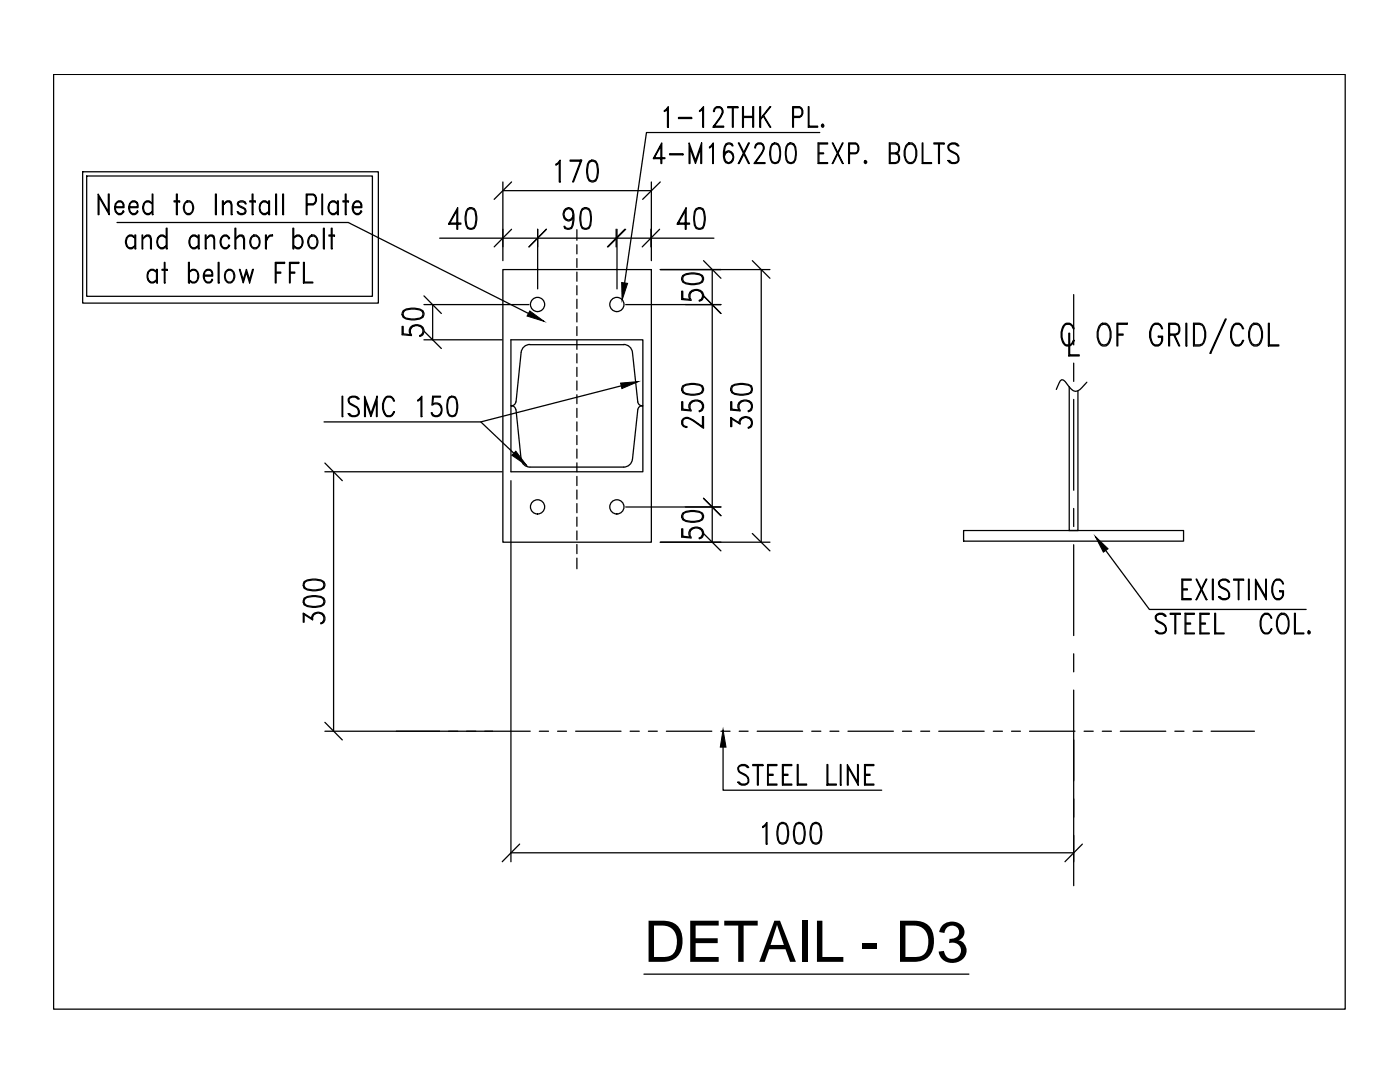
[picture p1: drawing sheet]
<svg xmlns="http://www.w3.org/2000/svg" width="279mm" height="216mm" viewBox="0 0 279 216" stroke-linecap="round" stroke-linejoin="round" font-family="sans-serif">
<defs><g id="words">
<text font-size="11.4" x="128.5" y="191.9">DETAIL - D3</text>
</g></defs>
<!-- layer: 0 -->
<g fill="none" stroke="#000" stroke-width=".25">
<path d="M10.7 14.8h257.8v186.6h-257.8zM16.5 34.3h59v26.2h-59zM17.3 35.1h57v24h-57zM19.6 38.7l2 3.5v-3.5h.2v4.1l-2-3.5v3.5h-.2zM30.4 38.7h.1v4.1h-.1zM35.2 38.7h.2v4.1h-.2zM43 38.7h.2v4.1h-.2zM50.3 38.7h.2v4.1h-.2zM55 38.7h.2v4.1h-.2zM56.4 38.7h.2v4.1h-.2zM64.2 38.7h.2v4.1h-.2zM68.9 38.7h.2v4.1h-.2z"/>
<path d="M100.4 36.3v15.7M100.4 38h29.6M102.1 36.3l-3.5 3.5M110.9 32.8l.4-.2 .5-.7v4.4h-.2v-3.9l-.7 .6zM115.9 31.9l-1.6 4.4h.2l1.6-4.4h-2.3v.3h2.1M117.6 32.2l.5-.3 .8 .3a4 4 0 0 1 0 3.9l-.5 .2-.8-.2a4 4 0 0 1 0-3.9zM117.6 35.9l.5 .2 .8-.2M117.6 32.4l.5-.2 .8 .2M117.8 32.2a4 4 0 0 0 0 3.9M118.7 32.2a4 4 0 0 1 0 3.9M130 36.3v15.7M130.5 31.5h2.2v.2h-2.3l1.7-3.2v4.1h-.2v-3.5l-1.4 2.6"/>
<path d="M131.8 36.3l-3.5 3.5M132.6 22.1l.8-.8v4.1h-.2v-3.7l-.3 .4-.3 .2zM133.6 30.7h2.7v.2h-2.7zM135.4 23.4h2.6v.3h-2.6zM137.5 28.5l1.3 3.5 1.2-3.5v4.1h-.1v-3.1l-1.1 3.1-1.1-3.1v3.1h-.2zM139.6 22.1l.8-.8v4.1h-.2v-3.7l-.6 .6zM142.4 28.5v4.1h-.2v-3.7l-.6 .6v-.2zM142.4 25.2h2v.2h-2.1l1.4-2a1.48 1.48 0 0 0 .3-1.7l-.3-.2h-.7l-.3 .2-.1 .6h-.2a1.02 1.02 0 0 1 .6-1h.7a1.06 1.06 0 0 1 .4 1.5l-1.7 2.6M144.6 31.7l.3 .5 .4 .3 .7-.3 .3-.5M144.6 31.1l.3-.6 .4-.2 .7 .2 .3 .6M144.9 28.9l.4-.2 .8 .2M145 28.7a4.4 4.4 0 0 0-.3 3.3l.5 .5"/>
<path d="M145.2 30.3l-.5 .4-.1 .6M145.2 21.3h2.1v.2h-2.1zM145.7 30.3a1.23 1.23 0 0 1 0 2.2M146 28.7l.1 .4h.2a.88 .88 0 0 0-1.4-.4 3.9 3.9 0 0 0 0 3.8 1.22 1.22 0 0 0 1.5-.6 1.22 1.22 0 0 0-.4-1.6l-.7-.2-.4 .2-.3 .4M146.2 21.5v3.9h.1v-3.9M147.3 28.5h.2l2 4.1h-.1zM148.2 21.3h.2v4.1h-.2zM148.4 23.2h1.8M148.4 23.4h1.8M149.4 28.5h.1l-2 4.1h-.2zM150.2 21.3h.2v4.1h-.2zM150.7 32.5h2v.1h-2.2l1.4-1.9a1.54 1.54 0 0 0 .3-1.8l-.3-.2h-.6l-.4 .2-.1 .6h-.1a.97 .97 0 0 1 .6-1h.6a1.1 1.1 0 0 1 .4 1.6l-1.6 2.5"/>
<path d="M151.6 21.3h.2v4.1h-.2zM151.8 23.7l1.9-2.4h.1l-2 2.5M152.3 23.1l1.4 2.3h.1l-1.4-2.3M154.1 28.7l.4-.2 .8 .2a3.9 3.9 0 0 1 0 3.8l-.5 .1-.7-.1a3.9 3.9 0 0 1 0-3.8zM154.1 32.2l.4 .3 .8-.3M154.1 28.9l.4-.2 .8 .2M154.2 28.7a3.9 3.9 0 0 0 0 3.8M155.2 28.7a3.9 3.9 0 0 1 0 3.8M157.2 28.7l.5-.2 .7 .2a3.9 3.9 0 0 1 0 3.8l-.4 .1-.8-.1a3.9 3.9 0 0 1 0-3.8zM157.2 32.2l.5 .3 .7-.3M157.2 28.9l.5-.2 .7 .2M157.3 28.7a3.9 3.9 0 0 0 0 3.8"/>
<path d="M158.3 28.7a3.6 3.6 0 0 1 0 3.8M158.4 23.2h1.2a1 1 0 0 0 0-1.7h-1.2v3.9h-.2v-4.1h1.4a1.21 1.21 0 0 1 .6 1.1 1.21 1.21 0 0 1-.6 1h-1.2M161.3 21.3h.1v3.9h1.8v.2h-1.9zM163.3 28.5h1.9v.2h-1.8v3.8h1.8v.1h-1.9zM163.4 30.5h1v.2h-1M163.6 26.4h-34.6l-4.3 30.1M164.1 24.8l.3 .2-.1 .4-.4-.2zM164.1 25h.2v.2h-.2zM166.1 28.5h.1l2.1 4.1h-.2zM168.1 28.5h.2l-2.1 4.1h-.1zM169.5 30.5h1.3a1.03 1.03 0 0 0 0-1.8h-1.3v3.9h-.1v-4.1h1.4a1.21 1.21 0 0 1 .6 1.1 1.21 1.21 0 0 1-.6 1.1h-1.3M172.7 32l.3 .2-.2 .4-.3-.1z"/>
<path d="M172.7 32.2h.1v.3h-.1zM177.7 30.5h1l.5-.2 .2-.4v-.6l-.2-.4-.5-.2h-1v3.8h1l.5-.3 .2-.3v-.6l-.2-.4-.5-.2h-1M178.7 30.5a1.09 1.09 0 0 1 .9 1.1 1.09 1.09 0 0 1-.9 1h-1.2v-4.1h1.2a1.11 1.11 0 0 1 .9 1.1 1.11 1.11 0 0 1-.9 1.1M181.1 28.7l.3-.2a1.18 1.18 0 0 1 1.4 1 2.58 2.58 0 0 1-.8 3.1 1.12 1.12 0 0 1-1.4-.9 2.85 2.85 0 0 1 .5-3zM181.1 28.9l.7-.2a1.94 1.94 0 0 1 1 2.4l-.5 1.1-.7 .3a1.97 1.97 0 0 1-1-2.4zM184.1 28.5h.1v4h1.7v.1h-1.8zM186.4 28.5h2v.2h-2zM187.3 28.7v3.9h.2v-3.9M189.5 28.7a1.26 1.26 0 0 1 1.9 .4h-.3l-.2-.2a1.14 1.14 0 0 0-1.6 .2v.4a2.65 2.65 0 0 0 1.6 1.2 1.1 1.1 0 0 1 .5 1 1.1 1.1 0 0 1-.8 .9l-1.1-.1-.3-.5h.3l.5 .5h.6l.5-.3a1.14 1.14 0 0 0-.5-1.5 1.57 1.57 0 0 1-1.4-1.6zM23 41.3h1.6l-.2-.8a.79 .79 0 0 0-1.2 .2 1.47 1.47 0 0 0 .5 1.9h.4l.3-.2 .2-.4 .2 .2-.7 .6a1.21 1.21 0 0 1-1.2-1.5 1.13 1.13 0 0 1 1.2-1.2 1.14 1.14 0 0 1 .7 1.3h-1.8M23.4 44.4h46.1l36 18.2M25.5 47.1a.84 .84 0 0 1 1.4 .4l-.6-.4h-.4a1.37 1.37 0 0 0 0 2.3h.4l.6-.3a.88 .88 0 0 1-.8 .6 .88 .88 0 0 1-.9-.6 1.7 1.7 0 0 1 .3-2z"/>
<path d="M25.9 41.3h1.5l-.2-.8a.83 .83 0 0 0-1.2 .2 1.6 1.6 0 0 0 .4 1.9h.5l.3-.2 .2-.4 .1 .2a.89 .89 0 0 1-.8 .7 .89 .89 0 0 1-.8-.7 1.65 1.65 0 0 1 .5-2.1 1 1 0 0 1 1.1 1.3h-1.6M26.9 46.9h.2v2.7h-.2zM28.3 46.9h.2v2.7h-.2zM28.9 40.3l.4-.2h.4l.7 .6-.7-.4h-.4a1.37 1.37 0 0 0 0 2.3h.4l.7-.4-.4 .4a.85 .85 0 0 1-1.4-.4 1.7 1.7 0 0 1 .3-1.9zM28.9 47.1l.4-.2h.4l.3 .2 .2 .6v1.9h-.2v-1.9l-.1-.4-.6-.2-.8 .6zM29.8 53.9a.9 .9 0 0 1 1.4 .4l-.6-.4h-.5a1.4 1.4 0 0 0 0 2.4h.5l.6-.4-.6 .6a1.16 1.16 0 0 1-1.2-1.6l.1-.6zM31.2 53.7h.2v2.8h-.2zM31.8 47.1a.85 .85 0 0 1 1.4 .4l-.7-.4h-.4a1.37 1.37 0 0 0 0 2.3h.4l.7-.3a.92 .92 0 0 1-.9 .6 .92 .92 0 0 1-.9-.6 1.81 1.81 0 0 1 .4-2zM32.3 53.7h1.1v.2h-1.1zM32.8 52.4h.1v4.1h-.1zM33.2 45.5h.1v4.1h-.1zM34.7 40.1h1.1v.2h-1.1z"/>
<path d="M37.1 40.3l.3-.2a1.21 1.21 0 0 1 1.2 1.5 1.14 1.14 0 0 1-1.2 1.2 1.63 1.63 0 0 1-.3-2.5zM37.1 40.5l.3-.2h.5a1.42 1.42 0 0 1 0 2.3h-.5a1.53 1.53 0 0 1-.3-2.1zM37.6 52.4h.2v4.1h-.2zM38.1 53.9a.9 .9 0 0 1 1.4 .4 1.38 1.38 0 0 1-1.1 2.2l-.6-.6 .6 .4h.4a1.4 1.4 0 0 0 0-2.4h-.4l-.6 .4zM38.2 47.1a.85 .85 0 0 1 1.4 .4l-.7-.4h-.4a1.42 1.42 0 0 0 0 2.3h.4l.7-.3a.89 .89 0 0 1-.9 .6 .89 .89 0 0 1-.8-.6 1.7 1.7 0 0 1 .3-2zM39.6 46.9h.1v2.7h-.1zM40.8 54.9h1.5l-.2-.8-.2-.2h-.6a1.46 1.46 0 0 0 0 2.4h.6l.2-.2 .2-.4 .1 .2-.5 .6a1.17 1.17 0 0 1-1.3-1.6 1.08 1.08 0 0 1 1.3-1.2 1.08 1.08 0 0 1 .5 1.4h-1.6M41 46.9h.1v2.7h-.1zM41.6 47.1l.3-.2h.5l.3 .2 .1 2.5h-.1v-1.9l-.2-.4-.3-.2h-.3l-.8 .6zM43.5 52.4h.2v4.1h-.2zM44.4 40.1h.2v2.7h-.2zM44.4 47.1l.3-.2h.5l.6 .6-.1 .2-.2-.4-.3-.2h-.5a1.37 1.37 0 0 0 0 2.3h.5l.3-.1 .2-.5 .1 .3-.3 .3a.85 .85 0 0 1-1.4-.3 1.7 1.7 0 0 1 .3-2z"/>
<path d="M45 40.3l.3-.2h.5l.3 .2 .2 .6v1.9h-.2v-1.9l-.1-.4-.7-.2-.7 .6zM45.1 54.3l.5-.4h.4a1.4 1.4 0 0 1 0 2.4h-.4a1.38 1.38 0 0 1-.5-2zM45.3 53.9a1.12 1.12 0 0 1 1.3 .2 1.12 1.12 0 0 1 .2 1.2 1.04 1.04 0 0 1-1.5 1 1.71 1.71 0 0 1 0-2.4zM46.9 45.5h.2v4.1h-.2zM47.5 42.4l.5 .2h.5l.4-.2M47.5 40.9a2.27 2.27 0 0 1 1.6 1.1v.2a.92 .92 0 0 1-.9 .7 .92 .92 0 0 1-.8-.7h.1l.2 .4M47.5 40.5l.5-.2 .9 .2M47.5 47.1l.3-.2h.5l.3 .2 .2 .6v1.9h-.2v-1.9l-.1-.4-.3-.2h-.4l-.7 .6zM47.7 40.3l-.2 .4 .2 .3M47.8 53.7h.1l.6 2.2 .7-2.2 .6 2.2 .6-2.2h.2l-.8 2.8-.6-2.2-.7 2.2zM48.8 40.3l.1 .4h.2a.92 .92 0 0 0-.9-.7 .92 .92 0 0 0-.8 .7l.1 .3 1.4 .9M48.8 41.6l.1 .4-.1 .6"/>
<path d="M49.9 40.1h1.1v.2h-1.1zM50.3 47.1l.4-.2a1.21 1.21 0 0 1 1.2 1.6 1.13 1.13 0 0 1-1.2 1.1 1.6 1.6 0 0 1-.4-2.5zM50.3 47.3a.79 .79 0 0 1 1.3 .2 1.47 1.47 0 0 1-.5 1.9h-.4a1.45 1.45 0 0 1-.4-2.1zM52.2 40.3a.85 .85 0 0 1 1.4 .4l-.6-.4h-.5a1.37 1.37 0 0 0 0 2.3h.5l.6-.4a.92 .92 0 0 1-.8 .7 .92 .92 0 0 1-.9-.7 1.81 1.81 0 0 1 .3-1.9zM53 46.9h.2v2.7h-.2zM53.6 40.1h.2v2.7h-.2zM53.6 47.1l.3-.2h.5v.2a1.15 1.15 0 0 0-1.2 1l.1-.6zM54.9 52.4h1.9v.2h-1.7v3.9h-.2zM55.1 54.3h.9v.2h-.9M57.8 52.4h1.8v.2h-1.7v3.9h-.1zM57.9 54.3h.9v.2h-.9M58.4 45.5h.2v4.1h-.2z"/>
<path d="M58.9 47.1a.84 .84 0 0 1 1.4 .4 1.65 1.65 0 0 1-.6 2.1h-.4l-.7-.5 .7 .3h.4a1.42 1.42 0 0 0 0-2.3h-.4l-.7 .4zM60.6 52.4h.1v3.9h1.7v.2h-1.8zM61.3 40.7h1.2a1.03 1.03 0 0 0 0-1.8h-1.2v3.9h-.2v-4.1h1.4a1.2 1.2 0 0 1 .7 1.1 1.2 1.2 0 0 1-.7 1.1h-1.2M61.9 47.1a.84 .84 0 0 1 1.4 .4 1.65 1.65 0 0 1-.6 2.1 1.41 1.41 0 0 1-1.3-.9 1.41 1.41 0 0 1 .5-1.6zM61.9 47.3a.79 .79 0 0 1 1.2 .2 1.6 1.6 0 0 1-.4 1.9h-.5a1.45 1.45 0 0 1-.3-2.1zM64.5 45.5h.2v4.1h-.2zM65.6 46.9h1.1v.2h-1.1zM65.9 40.3a.84 .84 0 0 1 1.4 .4l-.6-.4-.8 .2a1.49 1.49 0 0 0 .4 2.1h.4l.6-.4a.88 .88 0 0 1-.8 .7 .88 .88 0 0 1-.9-.7 1.7 1.7 0 0 1 .3-1.9zM66.1 45.5h.2v4.1h-.2zM67.3 40.1h.2v2.7h-.2zM68.4 40.1h1.1v.2h-1.1zM70.5 41.3h1.5l-.1-.8a.79 .79 0 0 0-1.3 .2 1.47 1.47 0 0 0 .5 1.9h.5l.3-.2 .1-.4 .2 .2-.3 .4a.85 .85 0 0 1-1.4-.4 1.38 1.38 0 0 1 1.1-2.1 1.14 1.14 0 0 1 .6 1.3h-1.7"/>
<path d="M84.6 59l3.5 3.6M87.7 47.5h35.4M89.6 44.5h2.4v.2h-2.5l1.8-3.3v4.3h-.1v-3.7l-1.6 2.7M93.3 41.6l.5-.2 .8 .2a4 4 0 0 1 0 4l-.5 .1-.8-.1a4 4 0 0 1 0-4zM93.3 45.4l.5 .2 .8-.2M93.3 41.9l.5-.3 .8 .3M93.5 41.6a4.3 4.3 0 0 0 0 4M94.5 41.6a4 4 0 0 1 0 4M102.1 45.7l-3.5 3.6M107.3 45.7v11.9M109 45.7l-3.4 3.6M112.6 43.1l.3 .6 .5 .2 .7-.2 .3-.6"/>
<path d="M112.6 42.4l.3-.5 .5-.3 .7 .3 .3 .5M112.7 45.4l.5 .2 .9-.2M113.2 41.6a1.26 1.26 0 0 0 0 2.3M113.7 41.6l.5 .4a5.1 5.1 0 0 1-.3 3.6M114.4 43.5a.99 .99 0 0 1-.9 .6 .99 .99 0 0 1-.9-.6 1.34 1.34 0 0 1 1-2.1l.5 .2a3.9 3.9 0 0 1 0 4l-.9 .1-.5-.1-.1-.4h.1l.2 .4M114.4 42.9l-.2 .6-.5 .4M116.2 41.6l.5-.2 .8 .2a4.3 4.3 0 0 1 0 4l-.5 .1-.8-.1a4.3 4.3 0 0 1 0-4zM116.2 45.4l.5 .2 .8-.2M116.2 41.9l.5-.3 .8 .3M116.4 41.6a4.3 4.3 0 0 0 0 4M117.4 41.6a4 4 0 0 1 0 4M123 47.5h19.5"/>
<path d="M123 45.7v3.6M123.1 45.7v11.9M124.7 45.7l-3.5 3.6M124.9 45.7l-3.5 3.6M129.9 45.7v3.6M131.6 45.7l-3.4 3.6M131.8 53.8h21.9M135.3 44.5h2.3v.2h-2.5l1.8-3.3v4.3h-.1v-3.7l-1.5 2.7M136.3 55a4 4 0 0 1 3.9 0l.2 .4-.2 .9a4 4 0 0 1-3.9 0l-.3-.5zM136.3 56.1a4 4 0 0 0 3.9 0M136.3 55.1a4 4 0 0 1 3.9 0M136.5 55l-.2 .4 .2 .9"/>
<path d="M137.7 58.6a1.48 1.48 0 0 1 2.5 0M138.5 57.9l-.6 .4a1.51 1.51 0 0 0 0 1.6l-1.9-.1v-1.7h.3v1.5l1.4 .2a1.31 1.31 0 0 1 0-1.6 1.31 1.31 0 0 1 1.5-.4 1.19 1.19 0 0 1 1.2 1 1.19 1.19 0 0 1-.8 1.3v-.2a1.04 1.04 0 0 0 .4-1.6l-.7-.4M138.9 41.6l.5-.2 .9 .2a4.3 4.3 0 0 1 0 4l-.5 .1-.9-.1a4.3 4.3 0 0 1 0-4zM138.9 45.4l.5 .2 .9-.2M138.9 41.9l.5-.3 .9 .3M139.1 41.6a4 4 0 0 0 0 4M140 55l.2 .4-.2 .9M140.1 41.6a4.3 4.3 0 0 1 0 4M140.2 59.4l-.4 .5M140.4 52l3.5 3.5M140.4 59l3.5 3.6M142.1 53.8v54.4"/>
<path d="M150.1 52l3.6 3.5M151.9 53.8v54.4M214.3 58.8v10M68.3 79.1h.1v4h-.1zM69.8 79.2a1.42 1.42 0 0 1 1.9 .4h-.3l-.2-.2a1.11 1.11 0 0 0-1.5 .2l.1 .8 .3 .2a2 2 0 0 1 1.6 1.4v.5a1.28 1.28 0 0 1-2.2 0h.3l.2 .2a1.09 1.09 0 0 0 1.5-.2 1.14 1.14 0 0 0-.6-1.3 1.49 1.49 0 0 1-1.4-1.6zM72.8 79.1l1.2 3.4 1.3-3.4v4h-.2v-3.1l-1.1 3.1-1.1-3.1v3.1h-.1zM77 79.2l.3-.1a1.18 1.18 0 0 1 1.4 .9h-.1l-.2-.4-.5-.4h-.6a2.54 2.54 0 0 0 0 3.8h.6l.5-.5 .2-.3h.1a1.1 1.1 0 0 1-1.1 1 1.1 1.1 0 0 1-1.1-1 2.85 2.85 0 0 1 .5-3zM80.5 62a4 4 0 0 1 3.9 0l.2 .5-.2 .8a4 4 0 0 1-3.9 0l-.3-.5zM80.5 63.1a4 4 0 0 0 3.9 0M80.5 62.2a4 4 0 0 1 3.9 0M80.7 62l-.2 .5 .2 .8M81.9 65.6a1.48 1.48 0 0 1 2.5 0"/>
<path d="M82.7 65l-.6 .3a1.51 1.51 0 0 0 0 1.7l-1.9-.2v-1.7h.3v1.5l1.4 .2a1.3 1.3 0 0 1 0-1.5 1.3 1.3 0 0 1 1.4-.5 1.19 1.19 0 0 1 1.3 1 1.19 1.19 0 0 1-.8 1.3v-.1a1.04 1.04 0 0 0 .4-1.7l-.6-.3M83.4 79.8l.8-.7v4h-.2v-3.7l-.6 .6zM84.2 62l.2 .5-.2 .8M84.4 66.4l-.4 .6M84.6 60.8h21M84.6 67.8h15.6M84.6 66.1l3.5 3.4M86.3 60.8v7M89.6 79.2l.5-.1 .8 .1a3.9 3.9 0 0 1 0 3.8l-.5 .1-.8-.1a3.9 3.9 0 0 1 0-3.8zM89.6 79.4l.5-.2 .8 .2M89.8 79.2a3.9 3.9 0 0 0 0 3.8M90.7 79.2a3.9 3.9 0 0 1 0 3.8"/>
<path d="M124 77l-28 7.2M124.9 60.8h19M136.3 77a4.3 4.3 0 0 1 3.9 0l.2 .5-.2 .8a4 4 0 0 1-3.9 0l-.3-.5zM136.3 78.2a4 4 0 0 0 3.9 0M136.3 77.2a4.3 4.3 0 0 1 3.9 0M136.5 77l-.2 .5 .2 .8M138.5 80l-.6 .3a1.51 1.51 0 0 0 0 1.7l-1.9-.2v-1.6h.3v1.4l1.4 .2a1.31 1.31 0 0 1 0-1.5 1.31 1.31 0 0 1 1.5-.5 1.19 1.19 0 0 1 1.2 1 1.19 1.19 0 0 1-.8 1.4v-.2a1.04 1.04 0 0 0 .4-1.7l-.7-.3M140 77l.2 .5-.2 .8M146 77a4.3 4.3 0 0 1 4 0l.1 .5-.1 .8a4 4 0 0 1-4 0l-.2-.5zM146 78.2a4 4 0 0 0 4 0M146 77.2a4.3 4.3 0 0 1 4 0M146.2 77l-.2 .5 .2 .8"/>
<path d="M148.3 80a1.27 1.27 0 0 0-.6 2l-1.9-.2v-1.6h.2v1.4l1.5 .2a1.3 1.3 0 0 1 0-1.5 1.3 1.3 0 0 1 1.4-.5 1.19 1.19 0 0 1 1.2 1 1.19 1.19 0 0 1-.8 1.4v-.2a1.04 1.04 0 0 0 .5-1.7l-.7-.3M149.8 77l.2 .5-.2 .8M212.5 64.7l.3-.2a1.32 1.32 0 0 1 1.6 1.1h-.2l-.4-.7-.3-.2h-.7a2.71 2.71 0 0 0-.7 3.2l.4 .7 .3 .2h.7l.3-.2 .4-.7h.2a1.21 1.21 0 0 1-1.2 1.2 1.21 1.21 0 0 1-1.3-1.2 3.3 3.3 0 0 1 .6-3.2zM213.3 66.5h.2v4.3h1.9v.2h-2.1zM213.4 77.2v28.7h1.7v-27.9M214.3 72.5v3.6M214.3 79.7v18.1M216.9 76.3l-.9 1a1.36 1.36 0 0 1-2.2 .3l-1.2-1.5-.7-.3-.3 .2-.8 1.7M219.7 64.7l.3-.2a1.27 1.27 0 0 1 1.6 1.1 2.9 2.9 0 0 1-.9 3.4 1.27 1.27 0 0 1-1.6-1.1 3.3 3.3 0 0 1 .6-3.2zM219.7 64.9l.5-.2 .9 .2a3.4 3.4 0 0 1 0 3.7l-.6 .2-.8-.2a3.4 3.4 0 0 1 0-3.7zM222.9 64.5h2.1v.2h-1.9v4.3h-.2zM223.1 66.7h1v.2h-1"/>
<path d="M230.2 64.7l.3-.2a1.26 1.26 0 0 1 1.5 1.1h-.2l-.1-.5-.5-.4h-.7a2.85 2.85 0 0 0-.5 3.7l.5 .4h.7a1.26 1.26 0 0 0 .6-1.5h-.6v-.2h.8a1.47 1.47 0 0 1-1.5 1.9 2.96 2.96 0 0 1-.3-4.3zM233.4 66.7h1.2l.5-.3 .2-.4-.2-1.1-.5-.2h-1.2v4.3h-.2v-4.5h1.4a1.24 1.24 0 0 1 .9 1.2 1.24 1.24 0 0 1-.9 1.2h-1.2M234.3 66.9l1 2.1h.1l-1-2.1M236.7 64.5h.1v4.5h-.1zM238.2 64.5h1.2a1.79 1.79 0 0 1 1.2 1.7 3.3 3.3 0 0 1-.7 2.6l-.5 .2h-1.2zM238.4 64.7h1a1.4 1.4 0 0 1 1 1.5 3.4 3.4 0 0 1-.5 2.4l-.5 .2h-1zM244.5 63.7h.2l-3.1 6.8h-.1zM246.3 64.7l.3-.2a1.32 1.32 0 0 1 1.6 1.1h-.2l-.2-.5-.5-.4h-.7a2.71 2.71 0 0 0-.7 3.2l.4 .7 .3 .2h.7l.5-.4 .2-.5h.2a1.21 1.21 0 0 1-1.2 1.2 1.21 1.21 0 0 1-1.2-1.2 3.3 3.3 0 0 1 .5-3.2zM249.9 64.7l.3-.2a1.27 1.27 0 0 1 1.6 1.1 2.82 2.82 0 0 1-.9 3.4 1.26 1.26 0 0 1-1.5-1.1 3.3 3.3 0 0 1 .5-3.2zM249.9 64.9l.5-.2 .9 .2a3.4 3.4 0 0 1 0 3.7l-.6 .2-.8-.2a3.4 3.4 0 0 1 0-3.7zM253.1 64.5h.2v4.3h1.9v.2h-2.1zM64.7 84.2h31.3l6.5 6.2"/>
<path d="M64.8 94.1h35.4M64.8 92.4l3.5 3.5M66.6 94.1v51.8M86.2 82.5l.5 .5M87.4 80.6a1.4 1.4 0 0 1 0 2.4M88.1 81.4l-.4-.6a1.3 1.3 0 0 0-1.5 0l.1-1.7h1.6v.1h-1.4l-.2 1.4a1.23 1.23 0 0 1 1.5 0 1.23 1.23 0 0 1 .4 1.4 1.11 1.11 0 0 1-.9 1.1 1.11 1.11 0 0 1-1.3-.7h.2a.93 .93 0 0 0 1.5 .3l.4-.5M89.6 82.7l.5 .3 .8-.3M102 95.9v76M137.7 80.7a1.48 1.48 0 0 1 2.5 0M140.2 85.3v-2.2h.2v2.4l-2.1-1.5a1.55 1.55 0 0 0-1.8-.4l-.2 .4v.6l.2 .3 .6 .2v.2a1.09 1.09 0 0 1-1.1-.7v-.6a1.12 1.12 0 0 1 1.7-.5l2.7 1.8M140.2 81.5l-.4 .5M140.4 99.4l3.5 3.5"/>
<path d="M146 83.5v1.6h-.2v-1.8l1.9 1.2M147.5 80.7a1.47 1.47 0 0 1 2.5 0M147.7 84a1.3 1.3 0 0 1 2.3 0M148.5 83.3l-.6 .3-.2 1-1.9-1.1M149.1 83.3l.7 .3a1.04 1.04 0 0 1-.5 1.7v.2a1.21 1.21 0 0 0 .8-1.5 1.21 1.21 0 0 0-1.4-.9 1.2 1.2 0 0 0-1.2 1.4M150 84.8l-.5 .5M150 81.5l-.5 .5M60.7 119.4a4 4 0 0 1 3.9 0l.2 .5-.2 .8a4 4 0 0 1-3.9 0l-.2-.5zM60.7 119.5a4 4 0 0 1 3.9 0M60.7 116.1a4 4 0 0 1 3.9 0l.2 .4-.2 .9a4 4 0 0 1-3.9 0l-.2-.5zM60.7 117.2a4 4 0 0 0 3.9 0M60.7 116.2a4.3 4.3 0 0 1 3.9 0"/>
<path d="M60.9 119.4l-.2 .5 .2 .8M60.9 116.1l-.2 .4 .2 .9M64.4 119.4l.2 .5-.2 .8M64.4 116.1l.2 .4-.2 .9M124.9 101.2h19M131.8 108.2h21.9M136.3 102.4a4 4 0 0 1 3.9 0l.2 .5-.2 .8a4 4 0 0 1-3.9 0l-.3-.5zM136.3 103.5a4 4 0 0 0 3.9 0M136.3 102.5a4.3 4.3 0 0 1 3.9 0M136.5 102.4l-.2 .5 .2 .8M137.7 106a1.48 1.48 0 0 1 2.5 0M138.5 105.4l-.6 .3a1.51 1.51 0 0 0 0 1.6l-1.9-.1v-1.7h.3v1.5l1.4 .2a1.31 1.31 0 0 1 0-1.6 1.31 1.31 0 0 1 1.5-.4 1.19 1.19 0 0 1 1.2 1 1.19 1.19 0 0 1-.8 1.3v-.2a1.04 1.04 0 0 0 .4-1.6l-.7-.3"/>
<path d="M140 102.4l.2 .5-.2 .8M140.2 106.8l-.4 .5M140.4 106.5l3.5 3.4M150.1 106.5l3.6 3.4M192.3 105.9h43.9v2.1h-43.9zM214.3 101.5v3.6M214.3 108.7v18.1M220.7 109.8l8.7 11.8h31.3M235.9 115.6h1.8v.2h-1.7v3.7h1.7v.2h-1.8zM236 117.5h1v.2h-1M238.7 115.6h.1l2.1 4.1h-.2zM240.7 115.6h.2l-2.1 4.1h-.1z"/>
<path d="M242 115.6h.1v4.1h-.1zM243.5 115.8a1.26 1.26 0 0 1 1.9 .3h-.3l-.2-.2a1.2 1.2 0 0 0-1.5 .2l.1 .8a3 3 0 0 1 1.9 1.6v.6a1.27 1.27 0 0 1-2.2 0h.3l.2 .2a1.13 1.13 0 0 0 1.5-.2 1.08 1.08 0 0 0-.6-1.4 1.57 1.57 0 0 1-1.4-1.6zM246.2 115.6h2v.2h-2zM247.1 115.8v3.9h.2v-3.9M249.2 115.6h.1v4.1h-.1zM250.6 115.6l2 3.5v-3.5h.1v4.1l-2-3.6v3.6h-.1zM254.5 115.8l.2-.2a1.19 1.19 0 0 1 1.4 .9l-.7-.7h-.7a2.55 2.55 0 0 0-.4 3.3l.4 .4h.7a1.14 1.14 0 0 0 .6-1.4h-.6v-.2h.7a1.48 1.48 0 0 1-.7 1.8 1.19 1.19 0 0 1-1.4-1 2.85 2.85 0 0 1 .5-2.9zM60.7 122.5v1.6h-.2v-1.8l1.9 1.2M60.7 120.5a4 4 0 0 0 3.9 0M62.4 123a1.26 1.26 0 0 1 2.2 0M63.2 122.3l-.6 .4-.2 1-1.9-1.2M63.8 122.3a1.16 1.16 0 0 1 .6 1.8l-.4 .2v.2a1.21 1.21 0 0 0 .8-1.5 1.21 1.21 0 0 0-1.4-.8 1.2 1.2 0 0 0-1.2 1.3"/>
<path d="M64.6 123.8l-.4 .5M214.3 130.5v3.6M214.3 137.7v39M230.9 122.6a1.26 1.26 0 0 1 1.8 .4h-.3l-.1-.2a1.07 1.07 0 0 0-1.6 .2l.2 .8a2.09 2.09 0 0 1 1.8 2.1 1.24 1.24 0 0 1-2.1 0h.3l.1 .2a1.09 1.09 0 0 0 1.6-.2 1.14 1.14 0 0 0-.6-1.4 1.49 1.49 0 0 1-1.4-1.5zM233.5 122.4h2.1v.2h-2.1zM234.5 122.6v3.9h.1v-3.9M236.5 122.4h1.9v.2h-1.7v3.7h1.7v.2h-1.9zM236.7 124.3h.9v.2h-.9M239.5 122.4h1.8v.2h-1.7v3.7h1.7v.2h-1.8zM239.6 124.3h1v.2h-1M242.4 122.4h.2v3.9h1.7v.2h-1.9zM252.1 122.6l.3-.2a1.19 1.19 0 0 1 1.4 .9h-.2l-.1-.3-.4-.4a1.19 1.19 0 0 0-1.4 1.3 2.25 2.25 0 0 0 .7 2.4h.7l.4-.4 .1-.4h.2a1.08 1.08 0 0 1-1.7 .8 2.92 2.92 0 0 1 0-3.7z"/>
<path d="M255.4 122.6l.3-.2a1.37 1.37 0 0 1 1.5 1.5 2.36 2.36 0 0 1-.9 2.6 1.12 1.12 0 0 1-1.4-1 2.85 2.85 0 0 1 .5-2.9zM255.4 122.8l.4-.2 .9 .2a2.93 2.93 0 0 1 0 3.3l-.6 .2-.7-.2a2.96 2.96 0 0 1 0-3.3zM258.3 122.4h.2v3.9h1.7v.2h-1.9zM261.1 125.9l.4 .2-.2 .4-.3-.2zM261.1 126.1h.2v.2h-.2zM64.8 145.9h41M64.8 144.1l3.5 3.5M107.6 145.9h1.9M111.3 145.9h1.8M114.9 145.9h9M125.8 145.9h1.8M129.4 145.9h1.8"/>
<path d="M133 145.9h9.1M143.9 145.9h1.8M144.3 149.1v8.6h31.7M147.5 145.9h1.8M147.6 152.8a1.26 1.26 0 0 1 1.8 .3h-.3l-.1-.2a1.2 1.2 0 0 0-1.6 .2l.2 .8 .3 .2a1.84 1.84 0 0 1 1.5 2 1.24 1.24 0 0 1-2.1 0h.3l.1 .2a1.2 1.2 0 0 0 1.6-.2 1.14 1.14 0 0 0-.6-1.4 1.59 1.59 0 0 1-1.4-1.2v-.4zM150.2 152.6h2.1v.2h-2.1zM151.1 145.9h9.1M151.2 152.8v3.9h.1v-3.9M153.2 152.6h1.9v.2h-1.8v3.6h1.8v.3h-1.9zM153.3 154.5h1v.2h-1M156.2 152.6h1.8v.2h-1.7v3.6h1.7v.3h-1.8zM156.3 154.5h1v.2h-1"/>
<path d="M159.1 152.6h.2v3.8h1.7v.3h-1.9zM162 145.9h1.8M165 152.6h.2v3.8h1.7v.3h-1.9zM165.6 145.9h1.8M167.7 152.6h.1v4.1h-.1zM169.1 152.6l2 3.5v-3.5h.2v4.1l-2-3.6v3.6h-.2zM169.2 145.9h9.1M172.5 152.6h1.9v.2h-1.7v3.6h1.7v.3h-1.9zM172.7 154.5h.9v.2h-.9M180.1 145.9h1.8M183.8 145.9h1.7M187.4 145.9h9"/>
<path d="M198.2 145.9h1.9M201.9 145.9h1.8M205.5 145.9h9M216.4 145.9h1.8M220 145.9h1.8M223.6 145.9h9M234.5 145.9h1.8M238.1 145.9h1.8M241.7 145.9h8.6M102 170.2h112.3M103.7 168.4l-3.5 3.5M152.2 164.9l.9-.8v4.3h-.2v-3.9l-.7 .6z"/>
<path d="M155.6 164.3l.4-.2 .9 .2a3.9 3.9 0 0 1 0 3.9l-.5 .2-.8-.2a3.9 3.9 0 0 1 0-3.9zM155.6 168l.4 .2 .9-.2M155.6 164.5l.4-.2 .9 .2M155.7 164.3a4.2 4.2 0 0 0 0 3.9M156.7 164.3a3.9 3.9 0 0 1 0 3.9M158.9 164.3l.5-.2 .8 .2a3.9 3.9 0 0 1 0 3.9l-.5 .2-.8-.2a3.9 3.9 0 0 1 0-3.9zM158.9 168l.5 .2 .8-.2M158.9 164.5l.5-.2 .8 .2M159 164.3a3.9 3.9 0 0 0 0 3.9M160 164.3a3.9 3.9 0 0 1 0 3.9M162.2 164.3l.5-.2 .8 .2a3.9 3.9 0 0 1 0 3.9l-.5 .2-.8-.2a3.9 3.9 0 0 1 0-3.9zM162.2 168l.5 .2 .8-.2"/>
<path d="M162.2 164.5l.5-.2 .8 .2M162.3 164.3a3.9 3.9 0 0 0 0 3.9M163.3 164.3a3.9 3.9 0 0 1 0 3.9M216 168.4l-3.5 3.5M128.5 194.4h64.9"/>
</g>
<path d="M124.1 56.4l1.2 .1-1.2 3.4zM105.7 62l2.9 2.1-3.4-1zM123.9 76.4l3.5-.3-3.3 1.4zM102.9 90l2.2 2.8-3-2zM218.6 107l2.5 2.5-.9 .7zM144.3 145.6l.6 3.5h-1.2z" fill="#000" stroke="#000" stroke-width=".2"/>
<!-- layer: 00-TEXT-025 -->
<g fill="none" stroke="#000" stroke-width=".25">
<path d="M100.4 53.8h29.6v54.4h-29.6zM115.1 45.8v2.1M115.1 48.8v1.9M115.1 51.6v1.8M115.1 54.3v1.8M115.1 57v1.8M115.1 59.7v1.8M115.1 62.4v1.8M115.1 65.2v1.8M115.1 67.9v1.8M115.1 70.6v1.8M115.1 73.3v1.8"/>
<path d="M115.1 76v1.8M115.1 78.8v1.7M115.1 81.5v1.8M115.1 84.2v1.8M115.1 86.9v1.8M115.1 89.6v1.8M115.1 92.4v1.7M115.1 95.1v1.8M115.1 97.8v1.8M115.1 100.5v1.8M115.1 103.2v1.8M115.1 105.9v1.8"/>
<path d="M115.1 108.7v1.8M115.1 111.4v2.1"/>
<circle cx="107.3" cy="60.8" r="1.42"/>
<circle cx="123.1" cy="60.8" r="1.42"/>
<circle cx="107.3" cy="101.1" r="1.42"/>
<circle cx="123.1" cy="101.1" r="1.42"/>
</g>
<!-- layer: DIM -->
<g fill="none" stroke="#000" stroke-width=".25">
<path d="M104 70.3l-1 9.9M105.8 68.7a1.76 1.76 0 0 0-1.8 1.6M105.8 68.8h18.7M124.5 68.7a1.76 1.76 0 0 1 1.7 1.6M126.2 70.3l1.1 9.9M102.1 81a.87 .87 0 0 1 .8 .7M102.1 81h-.1v13.1h26.3v-13.1h-.1M102.1 81h-.1v-13.2h26.3v13.2h-.1M102.9 80.2a.87 .87 0 0 1-.8 .8M103 81.8l1 9.8M127.3 81.8l-1.1 9.8a1.76 1.76 0 0 1-1.7 1.6h-18.7a1.76 1.76 0 0 1-1.8-1.6M127.3 80.2a.87 .87 0 0 0 .9 .8"/>
<path d="M128.1 81a.87 .87 0 0 0-.8 .7"/>
</g>
<use href="#words"/>
</svg>
